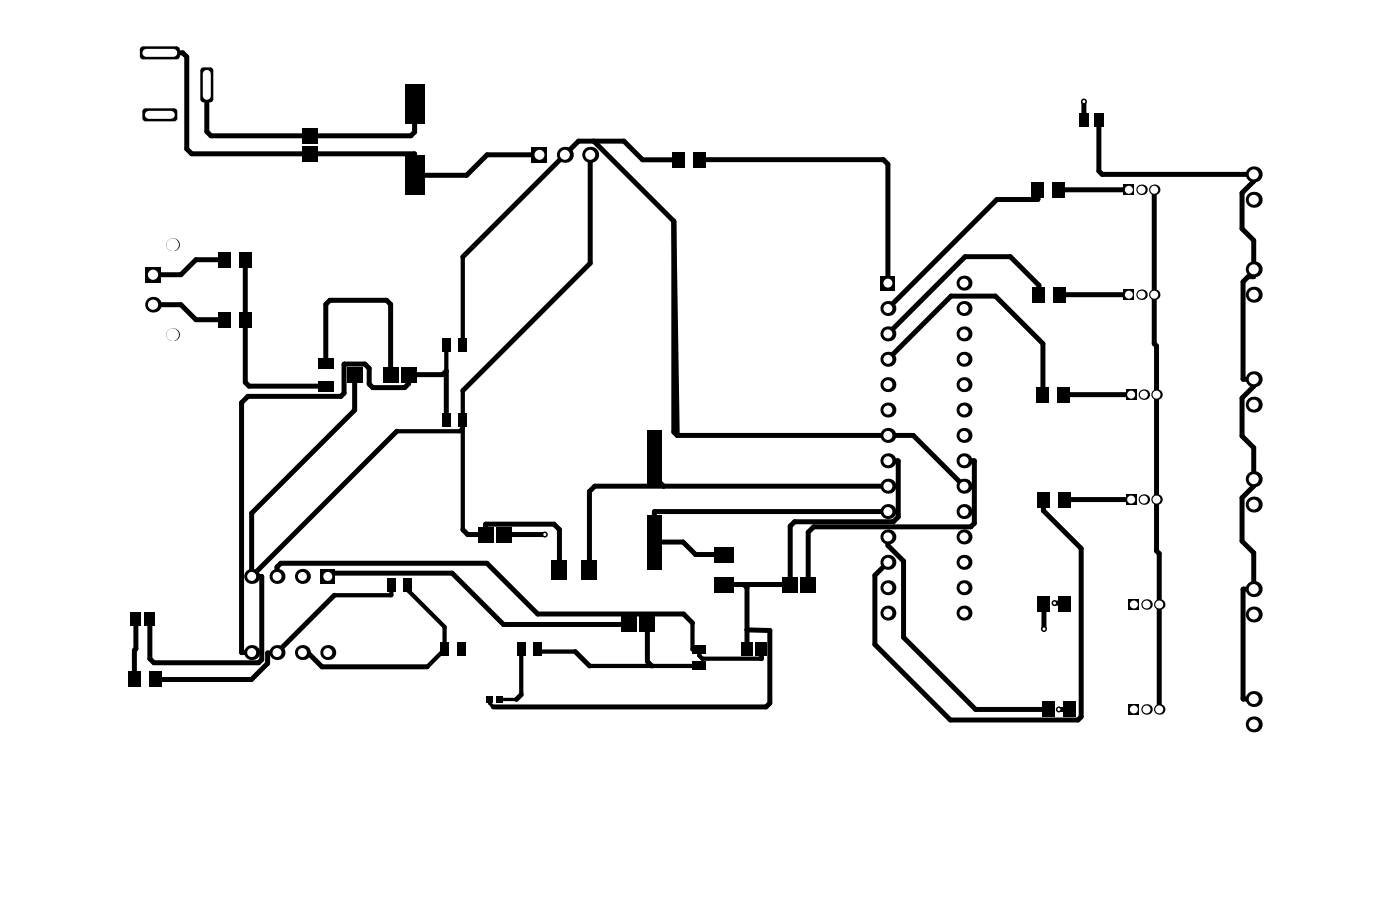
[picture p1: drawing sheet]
<svg xmlns="http://www.w3.org/2000/svg" width="466mm" height="300mm" viewBox="0 0 466 300" stroke-linecap="round" stroke-linejoin="round" font-family="sans-serif">
<g fill="none" stroke="#000" stroke-width="1.7">
<path d="M53.3 17.6h7.6l1.3 1.3v30.7l1.7 1.6h74.1l.1 7.1h17.3l6.9-6.8h17.4M68.9 28.2v15.6l1.4 1.4h66.5l1.3-1.3v-9.2M361.1 33.8v6.1M366.1 39.9v17l1.1 1.1h50.4v2.3l-3.8 3.9v11.9l3.8 3.9v12.1h-1.8l-1.7 1.7v32.3l3.5 .1v2.4l-3.8 3.9v12.6l3.8 3.9v12.8l-3.8 3.9v14.4l3.8 3.9v12.1h-3.5v36.5h3.5M196.6 51.5v36.1l-42.4 42.4M197.8 47l26.7 26.6M226.1 53.2h-12l-6.3-6.2h-15.1l-38.5 38.5M233.1 53.2l61.2-.1 1.5 1.5v39.6M224.5 73.6v70.2l1.1 1.1M224.5 73.6l1.1 71.3M345.8 63.2l-.1 3.2h-13.6l-36.3 36.3M352.8 63.2h23.2"/>
<path d="M384.5 63.2v51.2l.8 .7v68.2l.9 .9v51.9M74.7 86.4h-9.4l-5 5h-9.3M81.7 86.4v40.9l1.3 1.2h25.5M346.1 98.1v-3.1l-9.5-9.6h-15.1l-25.7 25.7M353.1 98.1h22.9M51 101.4h9.3l5 5h9.4M295.8 119.6l21-21.1h14.8l15.8 15.9v16.9M108.5 120.9h.1M108.5 120.9v-19.6l1.4-1.4h18.9l1.3 1.4v23.4M118.1 124.7v11.8l-34.3 34.3v21M148.7 139.7v-16.2l-1.2 1.2h-11.4v3l-1.3 1.3h-10.6l-1.2-1.2v-5.2l-1.5-1.4h-6.9v9.7l-1 1h-31l-2.1 2.1v83.1l3.3 .1M354.4 131.3h22.4"/>
<path d="M132.2 143.5l-48.4 48.3M218 152.1v6.6l3.1 3.1M225.6 144.9h78.6l16.9 16.9M295.8 153.4h3.4v18.6l-1.6 1.6h-32.9l-1.5 1.5v19.4h-21.9M321.1 153.4h3.5v20.8l-1.2 1.1h-52.4l-1.8 1.8v17.4M154.2 176.3l1.6 1.6h5.9l.1-3.5h22.7l1.9 1.9v13.2M167.7 177.9h13.8M295.8 178.7v2.8l5.2 5.3v25.3l24 24h24.3M295.8 161.8h-97.7l-1.7 1.8v25.9M295.8 170.3l-77.8 .1v10h9.5l4.2 4.1h9.6M347.6 166.3v3.7l12.6 12.5v56.1l-1.1 1h-42.5l-25.2-25.1v-23l4.4-4.4M354.6 166.3h22.2"/>
<path d="M83.8 191.8l3.4 .1v27.6l-1.1 1.1h-34.8l-1.4-1.4v-13M92.3 191.8v-3.1l1.2-1.2h68.7l16.9 16.9h48.6l3 2.9M109.2 191.8v-1h41.4l17.1 17h42M111.4 198.1l-19.1 19.1-3.2 .1v3.5l-5.3 5.3h-32M247.8 194.5l1 1.1v20.5M45.3 206.2v9.7l-.5 .5v9.7M100.7 217.2h1.8l4.8 4.7h35M191.6 216.9l4.8 4.7M215.7 207.8v12.3l1.4 1.5M248.8 209.6l7.7 .2v24.2l-1.3 1.3h-90.9M253.7 216.1l-.1 3.1M347.8 201.2v8.1"/>
<path d="M351.3 200.7h3.5v.5M51.8 226.1h.1M173.6 231.2l-1.6 1.6M349.3 236.1h.1M352.7 236.1h3.6M356.3 236.1h.1"/>
</g>
<path d="M154.2 85.5v29.2M148.7 114.7v8.8M154.2 130v46.3M154.2 142.5l-1.1 1h-20.9M130.4 194.5l-.1 3.6h-18.9M135.9 194.5v1.9l12.2 12.2v7.5l-5.8 5.8M173.6 216.1v15.1M179.1 216.1v.8h12.5M230.7 207.3v8.8h2.3v2.1l1 1h19.6M196.4 221.6h36.6" fill="none" stroke="#000" stroke-width="1.4"/>
<path d="M163.1 232.8v1.2l1.2 1.3M166.4 232.8h5.6" fill="none" stroke="#000" stroke-width="1.1"/>
<circle cx="181.5" cy="177.9" r="1" fill="#000"/>
<circle cx="181.5" cy="177.9" r=".5" fill="#fff"/>
<circle cx="347.8" cy="209.3" r="1" fill="#000"/>
<circle cx="347.8" cy="209.3" r=".5" fill="#fff"/>
<circle cx="351.3" cy="200.7" r="1" fill="#000"/>
<circle cx="351.3" cy="200.7" r=".5" fill="#fff"/>
<circle cx="352.7" cy="236.1" r="1" fill="#000"/>
<circle cx="352.7" cy="236.1" r=".5" fill="#fff"/>
<circle cx="361.1" cy="33.8" r="1" fill="#000"/>
<circle cx="361.1" cy="33.8" r=".5" fill="#fff"/>
<circle cx="109.2" cy="217.2" r="2.49" fill="#000"/>
<circle cx="109.2" cy="217.2" r="1.5" fill="#fff"/>
<circle cx="100.7" cy="217.2" r="2.49" fill="#000"/>
<circle cx="100.7" cy="217.2" r="1.5" fill="#fff"/>
<circle cx="92.3" cy="217.2" r="2.49" fill="#000"/>
<circle cx="92.3" cy="217.2" r="1.5" fill="#fff"/>
<circle cx="83.8" cy="217.2" r="2.49" fill="#000"/>
<circle cx="83.8" cy="217.2" r="1.5" fill="#fff"/>
<circle cx="321.1" cy="204" r="2.49" fill="#000"/>
<circle cx="321.1" cy="204" r="1.5" fill="#fff"/>
<circle cx="295.8" cy="204" r="2.49" fill="#000"/>
<circle cx="295.8" cy="204" r="1.5" fill="#fff"/>
<circle cx="295.8" cy="195.6" r="2.49" fill="#000"/>
<circle cx="295.8" cy="195.6" r="1.5" fill="#fff"/>
<circle cx="321.1" cy="195.6" r="2.49" fill="#000"/>
<circle cx="321.1" cy="195.6" r="1.5" fill="#fff"/>
<path d="M106.7 189.3h5v5h-5z" fill-rule="evenodd" fill="#000"/>
<circle cx="109.2" cy="191.8" r="1.5" fill="#fff"/>
<circle cx="100.7" cy="191.8" r="2.49" fill="#000"/>
<circle cx="100.7" cy="191.8" r="1.5" fill="#fff"/>
<circle cx="92.3" cy="191.8" r="2.49" fill="#000"/>
<circle cx="92.3" cy="191.8" r="1.5" fill="#fff"/>
<circle cx="83.8" cy="191.8" r="2.49" fill="#000"/>
<circle cx="83.8" cy="191.8" r="1.5" fill="#fff"/>
<circle cx="321.1" cy="187.1" r="2.49" fill="#000"/>
<circle cx="321.1" cy="187.1" r="1.5" fill="#fff"/>
<circle cx="295.8" cy="187.1" r="2.49" fill="#000"/>
<circle cx="295.8" cy="187.1" r="1.5" fill="#fff"/>
<circle cx="295.8" cy="178.7" r="2.49" fill="#000"/>
<circle cx="295.8" cy="178.7" r="1.5" fill="#fff"/>
<circle cx="321.1" cy="178.7" r="2.49" fill="#000"/>
<circle cx="321.1" cy="178.7" r="1.5" fill="#fff"/>
<circle cx="51" cy="101.4" r="2.61" fill="#000"/>
<circle cx="51" cy="101.4" r="1.7" fill="#fff"/>
<path d="M48.4 88.8h5.2v5.2h-5.2z" fill-rule="evenodd" fill="#000"/>
<circle cx="51" cy="91.4" r="1.7" fill="#fff"/>
<g fill="#000">
<path d="M46.6 16.5l1.1-1.1h11.1l1.1 1.1v2.2l-1.1 1.1h-11.1l-1.1-1.1z" fill-rule="evenodd"/>
<path d="M47.4 37.1l1.1-1h9.5l1.1 1v2.2l-1.1 1.1h-9.5l-1.1-1.1z" fill-rule="evenodd"/>
</g>
<g fill="#000">
<path d="M47.7 18.7v1.1zM46.6 18.7h1.1v1.1l-.9-.5z"/>
<path d="M46.6 16.5h1.1zM46.8 15.9l.9-.5v1.1h-1.1z"/>
<path d="M58.8 18.7h1.1zM58.8 18.7h1.1v.3l-.4 .6-.7 .2z"/>
<path d="M58.8 15.4v1.1zM58.8 15.4l.9 .5 .2 .6h-1.1z"/>
<path d="M48.5 39.3v1.1zM47.4 39.3h1.1v1.1l-.6-.2z"/>
<path d="M47.4 37.1h1.1zM47.6 36.5l.9-.4v1h-1.1z"/>
<path d="M58 39.3h1.1zM58 39.3h1.1l-.1 .3-.4 .6-.6 .2z"/>
<path d="M58 36.1v1zM58 36.1l.6 .2 .5 .8h-1.1z"/>
<circle cx="57.5" cy="111.4" r="2.11"/>
</g>
<path d="M48.8 17.6h8.9M49.6 38.2h7.3" fill="none" stroke="#fff" stroke-width="2.7"/>
<circle cx="57.5" cy="111.4" r="2.11" fill="#fff"/>
<circle cx="57.5" cy="81.5" r="2.11" fill="#000"/>
<circle cx="57.5" cy="81.5" r="2.11" fill="#fff"/>
<g fill="#000">
<path d="M66.7 23.5l1.1-1.1h2.2l1.1 1.1v9.5l-1.1 1.1h-2.2l-1.1-1.1z" fill-rule="evenodd"/>
<path d="M177 48.9h5.4v5.3h-5.4z" fill-rule="evenodd"/>
</g>
<g fill="#000">
<path d="M66.7 23.5h1.1zM66.9 22.9l.9-.5v1.1h-1.1z"/>
<path d="M67.8 33v1.1zM66.7 33h1.1v1.1l-.9-.5z"/>
<path d="M70 33h1.1zM70 33h1.1l-.1 .3-.4 .6-.6 .2z"/>
<path d="M70 22.4v1.1zM70 22.4l.6 .2 .5 .9h-1.1z"/>
</g>
<path d="M68.9 24.6v7.3" fill="none" stroke="#fff" stroke-width="2.7"/>
<circle cx="179.7" cy="51.5" r="1.66" fill="#fff"/>
<circle cx="188.2" cy="51.5" r="2.66" fill="#000"/>
<circle cx="188.2" cy="51.5" r="1.66" fill="#fff"/>
<circle cx="196.6" cy="51.5" r="2.66" fill="#000"/>
<circle cx="196.6" cy="51.5" r="1.66" fill="#fff"/>
<circle cx="295.8" cy="170.3" r="2.49" fill="#000"/>
<circle cx="295.8" cy="170.3" r="1.5" fill="#fff"/>
<circle cx="295.8" cy="161.8" r="2.49" fill="#000"/>
<circle cx="295.8" cy="161.8" r="1.5" fill="#fff"/>
<circle cx="295.8" cy="153.4" r="2.49" fill="#000"/>
<circle cx="295.8" cy="153.4" r="1.5" fill="#fff"/>
<circle cx="295.8" cy="144.9" r="2.49" fill="#000"/>
<circle cx="295.8" cy="144.9" r="1.5" fill="#fff"/>
<circle cx="295.8" cy="136.5" r="2.49" fill="#000"/>
<circle cx="295.8" cy="136.5" r="1.5" fill="#fff"/>
<circle cx="295.8" cy="128" r="2.49" fill="#000"/>
<circle cx="295.8" cy="128" r="1.5" fill="#fff"/>
<circle cx="295.8" cy="119.6" r="2.49" fill="#000"/>
<circle cx="295.8" cy="119.6" r="1.5" fill="#fff"/>
<circle cx="295.8" cy="111.1" r="2.49" fill="#000"/>
<circle cx="295.8" cy="111.1" r="1.5" fill="#fff"/>
<circle cx="295.8" cy="102.7" r="2.49" fill="#000"/>
<circle cx="295.8" cy="102.7" r="1.5" fill="#fff"/>
<path d="M293.3 91.7h5v5h-5z" fill-rule="evenodd" fill="#000"/>
<circle cx="295.8" cy="94.2" r="1.5" fill="#fff"/>
<circle cx="321.1" cy="170.3" r="2.49" fill="#000"/>
<circle cx="321.1" cy="170.3" r="1.5" fill="#fff"/>
<circle cx="321.1" cy="161.8" r="2.49" fill="#000"/>
<circle cx="321.1" cy="161.8" r="1.5" fill="#fff"/>
<circle cx="321.1" cy="153.4" r="2.49" fill="#000"/>
<circle cx="321.1" cy="153.4" r="1.5" fill="#fff"/>
<circle cx="321.1" cy="144.9" r="2.49" fill="#000"/>
<circle cx="321.1" cy="144.9" r="1.5" fill="#fff"/>
<circle cx="321.1" cy="136.5" r="2.49" fill="#000"/>
<circle cx="321.1" cy="136.5" r="1.5" fill="#fff"/>
<circle cx="321.1" cy="128" r="2.49" fill="#000"/>
<circle cx="321.1" cy="128" r="1.5" fill="#fff"/>
<circle cx="321.1" cy="119.6" r="2.49" fill="#000"/>
<circle cx="321.1" cy="119.6" r="1.5" fill="#fff"/>
<circle cx="321.1" cy="111.1" r="2.49" fill="#000"/>
<circle cx="321.1" cy="111.1" r="1.5" fill="#fff"/>
<circle cx="321.1" cy="94.2" r="2.49" fill="#000"/>
<circle cx="321.1" cy="94.2" r="1.5" fill="#fff"/>
<circle cx="321.1" cy="102.7" r="2.49" fill="#000"/>
<circle cx="321.1" cy="102.7" r="1.5" fill="#fff"/>
<circle cx="417.6" cy="232.6" r="2.66" fill="#000"/>
<circle cx="417.6" cy="232.6" r="1.66" fill="#fff"/>
<circle cx="417.6" cy="241.1" r="2.66" fill="#000"/>
<circle cx="417.6" cy="241.1" r="1.66" fill="#fff"/>
<circle cx="386.2" cy="236.1" r="1.75" fill="#000"/>
<circle cx="386.2" cy="236.1" r="1.33" fill="#fff"/>
<path d="M376 234.4h3.5v3.5h-3.5z" fill-rule="evenodd" fill="#000"/>
<circle cx="377.7" cy="236.1" r="1.33" fill="#fff"/>
<circle cx="381.9" cy="236.1" r="1.75" fill="#000"/>
<circle cx="381.9" cy="236.1" r="1.33" fill="#fff"/>
<circle cx="417.6" cy="204.5" r="2.66" fill="#000"/>
<circle cx="417.6" cy="204.5" r="1.66" fill="#fff"/>
<path d="M376 199.4h3.5v3.5h-3.5z" fill-rule="evenodd" fill="#000"/>
<circle cx="377.7" cy="201.2" r="1.33" fill="#fff"/>
<circle cx="381.9" cy="201.2" r="1.75" fill="#000"/>
<circle cx="381.9" cy="201.2" r="1.33" fill="#fff"/>
<circle cx="386.2" cy="201.2" r="1.75" fill="#000"/>
<circle cx="386.2" cy="201.2" r="1.33" fill="#fff"/>
<circle cx="417.6" cy="196.1" r="2.66" fill="#000"/>
<circle cx="417.6" cy="196.1" r="1.66" fill="#fff"/>
<circle cx="417.6" cy="167.9" r="2.66" fill="#000"/>
<circle cx="417.6" cy="167.9" r="1.66" fill="#fff"/>
<path d="M375.1 164.5h3.5v3.5h-3.5z" fill-rule="evenodd" fill="#000"/>
<circle cx="376.8" cy="166.3" r="1.33" fill="#fff"/>
<circle cx="381" cy="166.3" r="1.75" fill="#000"/>
<circle cx="381" cy="166.3" r="1.33" fill="#fff"/>
<path d="M374.3 96.3h3.5v3.5h-3.5z" fill-rule="evenodd" fill="#000"/>
<circle cx="376" cy="98.1" r="1.33" fill="#fff"/>
<path d="M374.3 61.4h3.5v3.5h-3.5z" fill-rule="evenodd" fill="#000"/>
<circle cx="376" cy="63.2" r="1.33" fill="#fff"/>
<path d="M375.1 129.6h3.5v3.5h-3.5z" fill-rule="evenodd" fill="#000"/>
<circle cx="376.8" cy="131.3" r="1.33" fill="#fff"/>
<circle cx="380.3" cy="98.1" r="1.75" fill="#000"/>
<circle cx="380.3" cy="98.1" r="1.33" fill="#fff"/>
<circle cx="380.3" cy="63.2" r="1.75" fill="#000"/>
<circle cx="380.3" cy="63.2" r="1.33" fill="#fff"/>
<circle cx="381" cy="131.3" r="1.75" fill="#000"/>
<circle cx="381" cy="131.3" r="1.33" fill="#fff"/>
<circle cx="384.5" cy="98.1" r="1.75" fill="#000"/>
<circle cx="384.5" cy="98.1" r="1.33" fill="#fff"/>
<circle cx="384.5" cy="63.2" r="1.75" fill="#000"/>
<circle cx="384.5" cy="63.2" r="1.33" fill="#fff"/>
<circle cx="385.3" cy="166.3" r="1.75" fill="#000"/>
<circle cx="385.3" cy="166.3" r="1.33" fill="#fff"/>
<circle cx="385.3" cy="131.3" r="1.75" fill="#000"/>
<circle cx="385.3" cy="131.3" r="1.33" fill="#fff"/>
<circle cx="417.6" cy="159.5" r="2.66" fill="#000"/>
<circle cx="417.6" cy="159.5" r="1.66" fill="#fff"/>
<circle cx="417.6" cy="134.7" r="2.66" fill="#000"/>
<circle cx="417.6" cy="134.7" r="1.66" fill="#fff"/>
<circle cx="417.6" cy="126.2" r="2.66" fill="#000"/>
<circle cx="417.6" cy="126.2" r="1.66" fill="#fff"/>
<circle cx="417.6" cy="98.1" r="2.66" fill="#000"/>
<circle cx="417.6" cy="98.1" r="1.66" fill="#fff"/>
<circle cx="417.6" cy="89.6" r="2.66" fill="#000"/>
<circle cx="417.6" cy="89.6" r="1.66" fill="#fff"/>
<circle cx="417.6" cy="66.5" r="2.66" fill="#000"/>
<circle cx="417.6" cy="66.5" r="1.66" fill="#fff"/>
<circle cx="417.6" cy="58" r="2.66" fill="#000"/>
<circle cx="417.6" cy="58" r="1.66" fill="#fff"/>
<g fill="#000">
<path d="M100.6 48.7h5.2v5h-5.2z" fill-rule="evenodd"/>
<path d="M100.6 42.7h5.2v5h-5.2z" fill-rule="evenodd"/>
<path d="M134.8 28.1h6.6v13.3h-6.6z" fill-rule="evenodd"/>
<path d="M224.1 50.7h4v5h-4z" fill-rule="evenodd"/>
<path d="M231.1 50.7h4v5h-4z" fill-rule="evenodd"/>
<path d="M359.4 37.6h3.3v4.5h-3.3z" fill-rule="evenodd"/>
<path d="M364.4 37.6h3.3v4.5h-3.3z" fill-rule="evenodd"/>
<path d="M134.8 51.7h6.6v13.3h-6.6z" fill-rule="evenodd"/>
<path d="M343.8 60.7h4v5h-4z" fill-rule="evenodd"/>
<path d="M350.7 60.7h4.1v5h-4.1z" fill-rule="evenodd"/>
<path d="M72.7 83.9h4v5h-4z" fill-rule="evenodd"/>
<path d="M79.7 83.9h4v5h-4z" fill-rule="evenodd"/>
<path d="M344.1 95.6h4v5h-4z" fill-rule="evenodd"/>
<path d="M351.1 95.6h4v5h-4z" fill-rule="evenodd"/>
<path d="M72.7 103.9h4v5h-4z" fill-rule="evenodd"/>
<path d="M79.7 103.9h4v5h-4z" fill-rule="evenodd"/>
<path d="M147.3 112.5h2.8v4.5h-2.8z" fill-rule="evenodd"/>
<path d="M152.8 112.5h2.8v4.5h-2.8z" fill-rule="evenodd"/>
<path d="M105.8 119h5.4v3.7h-5.4z" fill-rule="evenodd"/>
<path d="M105.8 126.7h5.4v3.6h-5.4z" fill-rule="evenodd"/>
<path d="M115.5 122h5.3v5.4h-5.3z" fill-rule="evenodd"/>
<path d="M127.6 122.1h5v5.2h-5z" fill-rule="evenodd"/>
<path d="M133.6 122.1h5v5.2h-5z" fill-rule="evenodd"/>
<path d="M147.3 137.4h2.8v4.5h-2.8z" fill-rule="evenodd"/>
<path d="M152.8 137.4h2.8v4.5h-2.8z" fill-rule="evenodd"/>
<path d="M345.4 128.8h4v5h-4z" fill-rule="evenodd"/>
<path d="M352.4 128.8h4v5h-4z" fill-rule="evenodd"/>
<path d="M159.2 175.3h5v5.2h-5z" fill-rule="evenodd"/>
<path d="M165.2 175.3h5v5.2h-5z" fill-rule="evenodd"/>
<path d="M215.5 171.3h5v18.2h-5z" fill-rule="evenodd"/>
<path d="M215.5 143h5v18.3h-5z" fill-rule="evenodd"/>
<path d="M345.6 163.8h4v5h-4z" fill-rule="evenodd"/>
<path d="M352.6 163.8h4v5h-4z" fill-rule="evenodd"/>
<path d="M129 192.3h2.8v4.5h-2.8z" fill-rule="evenodd"/>
<path d="M134.5 192.3h2.8v4.5h-2.8z" fill-rule="evenodd"/>
<path d="M183.9 186.4h5v6.3h-5z" fill-rule="evenodd"/>
<path d="M193.8 186.4h5.1v6.3h-5.1z" fill-rule="evenodd"/>
<path d="M238.1 182h6.3v5.1h-6.3z" fill-rule="evenodd"/>
<path d="M238.1 192h6.3v5h-6.3z" fill-rule="evenodd"/>
<path d="M260.7 191.9h5v5.2h-5z" fill-rule="evenodd"/>
<path d="M266.7 191.9h5v5.2h-5z" fill-rule="evenodd"/>
<path d="M345.8 198.7h4v5h-4z" fill-rule="evenodd"/>
<path d="M352.7 198.7h4.1v5h-4.1z" fill-rule="evenodd"/>
<path d="M43.4 203.9h3.7v4.5h-3.7z" fill-rule="evenodd"/>
<path d="M48.1 203.9h3.7v4.5h-3.7z" fill-rule="evenodd"/>
<path d="M146.7 213.9h2.8v4.5h-2.8z" fill-rule="evenodd"/>
<path d="M152.2 213.9h2.8v4.5h-2.8z" fill-rule="evenodd"/>
<path d="M172.2 213.9h2.9v4.5h-2.9z" fill-rule="evenodd"/>
<path d="M177.7 213.9h2.8v4.5h-2.8z" fill-rule="evenodd"/>
<path d="M207.2 205.2h5v5.2h-5z" fill-rule="evenodd"/>
<path d="M213.2 205.2h5v5.2h-5z" fill-rule="evenodd"/>
<path d="M230.7 214.7h4.5v2.9h-4.5z" fill-rule="evenodd"/>
<path d="M246.9 213.9h3.9v4.5h-3.9z" fill-rule="evenodd"/>
<path d="M251.8 213.9h3.8v4.5h-3.8z" fill-rule="evenodd"/>
<path d="M42.8 223.6h4v5h-4z" fill-rule="evenodd"/>
<path d="M49.8 223.6h4v5h-4z" fill-rule="evenodd"/>
<path d="M162 231.7h2.2v2.2h-2.2z" fill-rule="evenodd"/>
<path d="M165.3 231.7h2.2v2.2h-2.2z" fill-rule="evenodd"/>
<path d="M230.7 220.2h4.5v2.9h-4.5z" fill-rule="evenodd"/>
<path d="M347.3 233.6h4v5h-4z" fill-rule="evenodd"/>
<path d="M354.2 233.6h4.1v5h-4.1z" fill-rule="evenodd"/>
</g>
</svg>
